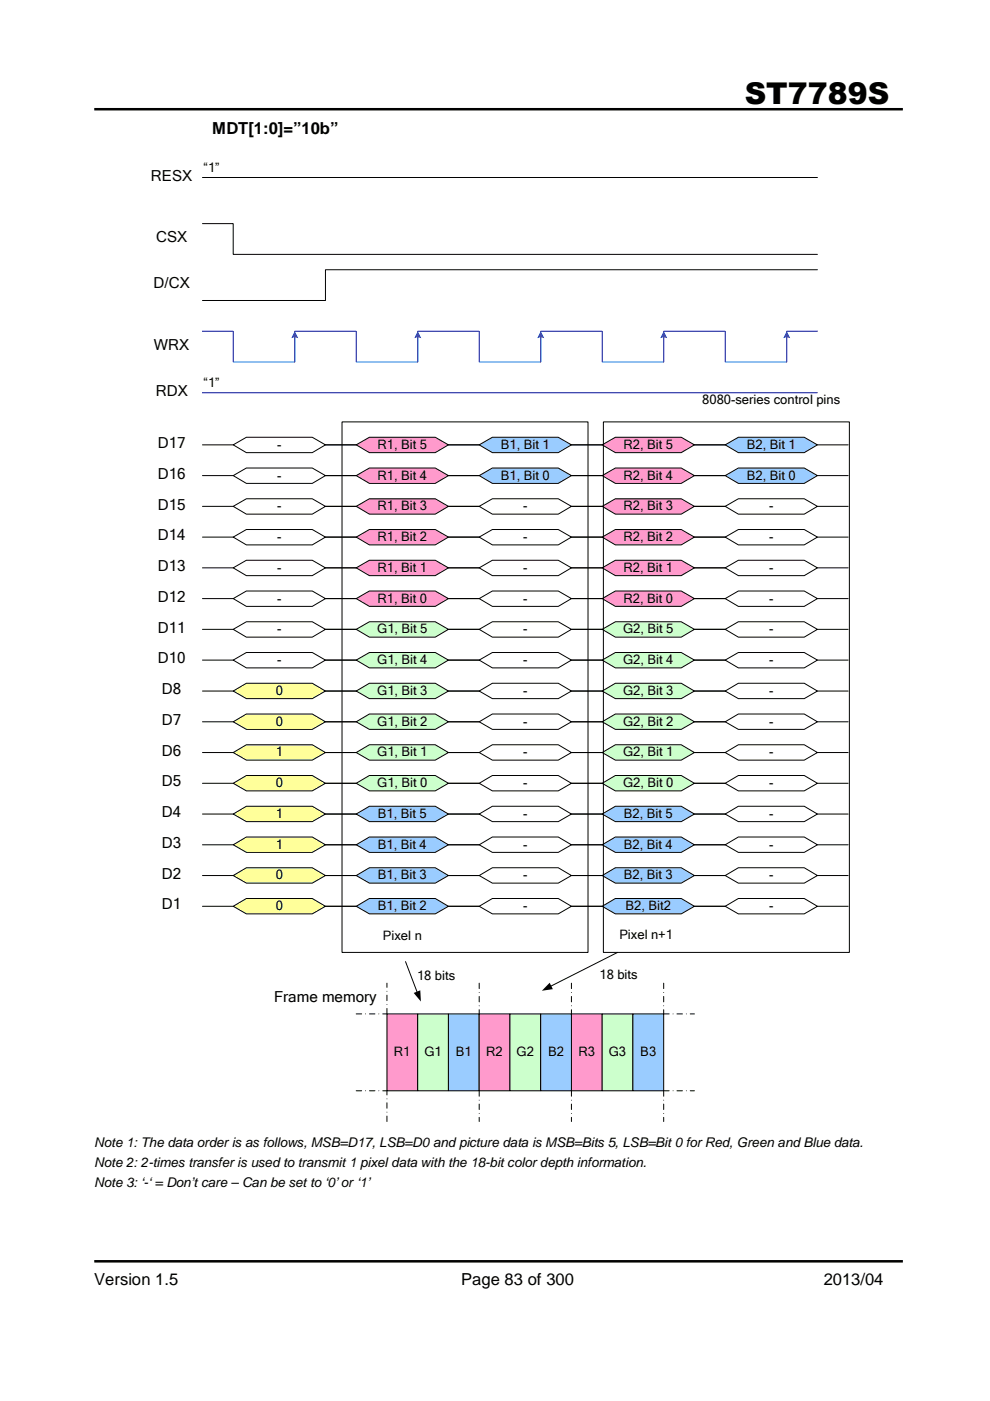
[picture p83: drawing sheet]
<svg xmlns="http://www.w3.org/2000/svg" width="210mm" height="297mm" viewBox="0 0 210 297" stroke-linecap="round" stroke-linejoin="round" font-family="sans-serif">
<defs><g id="words">
<text font-size="6.3" x="157.9" y="22">ST7789S</text>
<g font-size="3.5">
<text x="45" y="28.4">MDT[1:0]=”10b”</text>
<text x="20" y="272.5">Version 1.5</text>
<text x="97.8" y="272.5">Page 83 of 300</text>
<text x="174.7" y="272.5">2013/04</text>
</g>
<g font-size="3.2">
<text x="32" y="38.3">RESX</text>
<text x="33.1" y="51.4">CSX</text>
<text x="32.6" y="61.1">D/CX</text>
<text x="32.6" y="74.2">WRX</text>
<text x="33" y="83.9">RDX</text>
<text x="33.4" y="95">D17</text>
<text x="33.4" y="101.5">D16</text>
<text x="33.4" y="108">D15</text>
<text x="33.4" y="114.6">D14</text>
<text x="33.4" y="121.1">D13</text>
<text x="33.4" y="127.6">D12</text>
<text x="33.4" y="134.1">D11</text>
<text x="33.4" y="140.6">D10</text>
<text x="34.3" y="147.2">D8</text>
<text x="34.3" y="153.7">D7</text>
<text x="34.3" y="160.2">D6</text>
<text x="34.3" y="166.7">D5</text>
<text x="34.3" y="173.2">D4</text>
<text x="34.3" y="179.7">D3</text>
<text x="34.3" y="186.3">D2</text>
<text x="34.3" y="192.8">D1</text>
<text x="58.1" y="212.3">Frame memory</text>
</g>
<g font-size="2.8">
<text x="43.2" y="36.5">“1”</text>
<text x="43.2" y="82.1">“1”</text>
<text x="148.9" y="85.7">8080-series control pins</text>
<text x="58.8" y="95.2">-</text>
<text x="80.1" y="95.2">R1, Bit 5</text>
<text x="106.2" y="95.2">B1, Bit 1</text>
<text x="132.2" y="95.2">R2, Bit 5</text>
<text x="158.3" y="95.2">B2, Bit 1</text>
<text x="58.8" y="101.7">-</text>
<text x="80.1" y="101.7">R1, Bit 4</text>
<text x="106.2" y="101.7">B1, Bit 0</text>
<text x="132.2" y="101.7">R2, Bit 4</text>
<text x="158.3" y="101.7">B2, Bit 0</text>
<text x="58.8" y="108.2">-</text>
<text x="80.1" y="108.2">R1, Bit 3</text>
<text x="110.9" y="108.2">-</text>
<text x="132.2" y="108.2">R2, Bit 3</text>
<text x="163.1" y="108.2">-</text>
<text x="58.8" y="114.7">-</text>
<text x="80.1" y="114.7">R1, Bit 2</text>
<text x="110.9" y="114.7">-</text>
<text x="132.2" y="114.7">R2, Bit 2</text>
<text x="163.1" y="114.7">-</text>
<text x="58.8" y="121.2">-</text>
<text x="80.1" y="121.2">R1, Bit 1</text>
<text x="110.9" y="121.2">-</text>
<text x="132.2" y="121.2">R2, Bit 1</text>
<text x="163.1" y="121.2">-</text>
<text x="58.8" y="127.8">-</text>
<text x="80.1" y="127.8">R1, Bit 0</text>
<text x="110.9" y="127.8">-</text>
<text x="132.2" y="127.8">R2, Bit 0</text>
<text x="163.1" y="127.8">-</text>
<text x="58.8" y="134.3">-</text>
<text x="80" y="134.3">G1, Bit 5</text>
<text x="110.9" y="134.3">-</text>
<text x="132.1" y="134.3">G2, Bit 5</text>
<text x="163.1" y="134.3">-</text>
<text x="58.8" y="140.8">-</text>
<text x="80" y="140.8">G1, Bit 4</text>
<text x="110.9" y="140.8">-</text>
<text x="132.1" y="140.8">G2, Bit 4</text>
<text x="163.1" y="140.8">-</text>
<text x="58.5" y="147.3">0</text>
<text x="80" y="147.3">G1, Bit 3</text>
<text x="110.9" y="147.3">-</text>
<text x="132.1" y="147.3">G2, Bit 3</text>
<text x="163.1" y="147.3">-</text>
<text x="58.5" y="153.8">0</text>
<text x="80" y="153.8">G1, Bit 2</text>
<text x="110.9" y="153.8">-</text>
<text x="132.1" y="153.8">G2, Bit 2</text>
<text x="163.1" y="153.8">-</text>
<text x="58.5" y="160.4">1</text>
<text x="80" y="160.4">G1, Bit 1</text>
<text x="110.9" y="160.4">-</text>
<text x="132.1" y="160.4">G2, Bit 1</text>
<text x="163.1" y="160.4">-</text>
<text x="58.5" y="166.9">0</text>
<text x="80" y="166.9">G1, Bit 0</text>
<text x="110.9" y="166.9">-</text>
<text x="132.1" y="166.9">G2, Bit 0</text>
<text x="163.1" y="166.9">-</text>
<text x="58.5" y="173.4">1</text>
<text x="80.1" y="173.4">B1, Bit 5</text>
<text x="110.9" y="173.4">-</text>
<text x="132.2" y="173.4">B2, Bit 5</text>
<text x="163.1" y="173.4">-</text>
<text x="58.5" y="179.9">1</text>
<text x="80.1" y="179.9">B1, Bit 4</text>
<text x="110.9" y="179.9">-</text>
<text x="132.2" y="179.9">B2, Bit 4</text>
<text x="163.1" y="179.9">-</text>
<text x="58.5" y="186.4">0</text>
<text x="80.1" y="186.4">B1, Bit 3</text>
<text x="110.9" y="186.4">-</text>
<text x="132.2" y="186.4">B2, Bit 3</text>
<text x="163.1" y="186.4">-</text>
<text x="58.5" y="193">0</text>
<text x="80.1" y="193">B1, Bit 2</text>
<text x="110.9" y="193">-</text>
<text x="132.6" y="193">B2, Bit2</text>
<text x="163.1" y="193">-</text>
<text x="81.2" y="199.3">Pixel n</text>
<text x="131.3" y="199">Pixel n+1</text>
<text x="88.4" y="207.8">18 bits</text>
<text x="127.1" y="207.5">18 bits</text>
<text x="83.5" y="223.9">R1</text>
<text x="90" y="223.9">G1</text>
<text x="96.6" y="223.9">B1</text>
<text x="103.1" y="223.9">R2</text>
<text x="109.5" y="223.9">G2</text>
<text x="116.2" y="223.9">B2</text>
<text x="122.6" y="223.9">R3</text>
<text x="129.1" y="223.9">G3</text>
<text x="135.8" y="223.9">B3</text>
<text x="20" y="243.2">Note 1: The data order is as follows, MSB=D17, LSB=D0 and picture data is MSB=Bits 5, LSB=Bit 0 for Red, Green and Blue data.</text>
<text x="20" y="247.5">Note 2: 2-times transfer is used to transmit 1 pixel data with the 18-bit color depth information.</text>
<text x="20" y="251.7">Note 3: ‘-‘ = Don’t care – Can be set to ‘0’ or ‘1’</text>
</g>
</g></defs>
<path d="M20 23.2h171.4M20 267.4h171.4" fill="none" stroke="#010101" stroke-width=".53"/>
<path d="M49.4 94.3l2.8-1.6h14l2.8 1.6-2.8 1.7h-14z" fill-rule="evenodd" fill="#fff"/>
<path d="M42.9 94.3h6.5M49.4 94.3l2.8-1.6h14l2.8 1.6-2.8 1.7h-14zM69 94.3h6.5" fill="none" stroke="#010101" stroke-width=".21"/>
<path d="M42.9 70.2h6.5v6.6h13.1v-6.6h6.5M62.5 71.3v5.5M42.9 83.3h130.4" fill="none" stroke="#0101ff" stroke-width=".21"/>
<path d="M62.5 70.2l.7 1.5a1.54 1.54 0 0 0-1.4 0z" fill-rule="evenodd" fill="#0101ff"/>
<path d="M147.2 70.2h6.6v6.6h13v-6.6h6.5M166.8 71.3v5.5" fill="none" stroke="#0101ff" stroke-width=".21"/>
<path d="M166.8 70.2l.8 1.5a1.54 1.54 0 0 0-1.5 0z" fill-rule="evenodd" fill="#0101ff"/>
<path d="M121.2 70.2h6.5v6.6h13v-6.6h6.5M140.7 71.3v5.5" fill="none" stroke="#0101ff" stroke-width=".21"/>
<path d="M140.7 70.2l.8 1.5a1.54 1.54 0 0 0-1.5 0z" fill-rule="evenodd" fill="#0101ff"/>
<path d="M95.1 70.2h6.5v6.6h13v-6.6h6.6M114.6 71.3v5.5" fill="none" stroke="#0101ff" stroke-width=".21"/>
<path d="M114.6 70.2l.8 1.5a1.54 1.54 0 0 0-1.5 0z" fill-rule="evenodd" fill="#0101ff"/>
<path d="M69 70.2h6.5v6.6h13.1v-6.6h6.5M88.6 71.3v5.5" fill="none" stroke="#0101ff" stroke-width=".21"/>
<path d="M88.6 70.2l.7 1.5a1.54 1.54 0 0 0-1.5 0z" fill-rule="evenodd" fill="#0101ff"/>
<path d="M42.9 37.6h130.4M42.9 47.4h6.5v6.5h123.9M173.3 57.2h-104.3v6.5h-26.1" fill="none" stroke="#010101" stroke-width=".21"/>
<path d="M49.4 100.8l2.8-1.6h14l2.8 1.6-2.8 1.7h-14z" fill-rule="evenodd" fill="#fff"/>
<path d="M42.9 100.8h6.5M49.4 100.8l2.8-1.6h14l2.8 1.6-2.8 1.7h-14zM69 100.8h6.5" fill="none" stroke="#010101" stroke-width=".21"/>
<path d="M49.4 107.4l2.8-1.7h14l2.8 1.7-2.8 1.6h-14z" fill-rule="evenodd" fill="#fff"/>
<path d="M42.9 107.4h6.5M49.4 107.4l2.8-1.7h14l2.8 1.7-2.8 1.6h-14zM69 107.4h6.5" fill="none" stroke="#010101" stroke-width=".21"/>
<path d="M49.4 113.9l2.8-1.6h14l2.8 1.6-2.8 1.6h-14z" fill-rule="evenodd" fill="#fff"/>
<path d="M42.9 113.9h6.5M49.4 113.9l2.8-1.6h14l2.8 1.6-2.8 1.6h-14zM69 113.9h6.5" fill="none" stroke="#010101" stroke-width=".21"/>
<path d="M49.4 120.4l2.8-1.6h14l2.8 1.6-2.8 1.6h-14z" fill-rule="evenodd" fill="#fff"/>
<path d="M42.9 120.4h6.5M49.4 120.4l2.8-1.6h14l2.8 1.6-2.8 1.6h-14zM69 120.4h6.5" fill="none" stroke="#010101" stroke-width=".21"/>
<path d="M49.4 126.9l2.8-1.6h14l2.8 1.6-2.8 1.7h-14z" fill-rule="evenodd" fill="#fff"/>
<path d="M42.9 126.9h6.5M49.4 126.9l2.8-1.6h14l2.8 1.6-2.8 1.7h-14zM69 126.9h6.5" fill="none" stroke="#010101" stroke-width=".21"/>
<path d="M49.4 133.4l2.8-1.6h14l2.8 1.6-2.8 1.7h-14z" fill-rule="evenodd" fill="#fff"/>
<path d="M42.9 133.4h6.5M49.4 133.4l2.8-1.6h14l2.8 1.6-2.8 1.7h-14zM69 133.4h6.5" fill="none" stroke="#010101" stroke-width=".21"/>
<path d="M49.4 140l2.8-1.7h14l2.8 1.7-2.8 1.6h-14z" fill-rule="evenodd" fill="#fff"/>
<path d="M42.9 140h6.5M49.4 140l2.8-1.7h14l2.8 1.7-2.8 1.6h-14zM69 140h6.5M86 203.9l2.5 6.5" fill="none" stroke="#010101" stroke-width=".21"/>
<path d="M87.7 210.5l1.4-.5 .1 2.3z" fill="#010101"/>
<path d="M130.9 201.9l-14.2 7.2" fill="none" stroke="#010101" stroke-width=".21"/>
<path d="M116.5 208.4l.7 1.3-2.3 .4z" fill="#010101"/>
<path d="M82 215h6.6v16.3h-6.6z" fill-rule="evenodd" fill="#ff9acc"/>
<path d="M82 215h6.6v16.3h-6.6z" fill="none" stroke="#010101" stroke-width=".21"/>
<path d="M88.6 215h6.5v16.3h-6.5z" fill-rule="evenodd" fill="#cfc"/>
<path d="M88.6 215h6.5v16.3h-6.5z" fill="none" stroke="#010101" stroke-width=".21"/>
<path d="M95.1 215h6.5v16.3h-6.5z" fill-rule="evenodd" fill="#9accff"/>
<path d="M95.1 215h6.5v16.3h-6.5z" fill="none" stroke="#010101" stroke-width=".21"/>
<path d="M75.5 215h6.5M82 215v-6.6M101.6 208.4v6.6M121.2 208.4v6.6M140.7 208.4v6.6M140.7 215h6.5M75.5 231.3h6.5M82 237.8v-6.5M101.6 231.3v6.5M121.2 231.3v6.5M140.7 231.3h6.5M140.7 231.3v6.5" fill="none" stroke="#010101" stroke-width=".21" stroke-dasharray="1.2 .8 0 .8"/>
<path d="M101.6 215h6.5v16.3h-6.5z" fill-rule="evenodd" fill="#ff9acc"/>
<path d="M101.6 215h6.5v16.3h-6.5z" fill="none" stroke="#010101" stroke-width=".21"/>
<path d="M108.1 215h6.5v16.3h-6.5z" fill-rule="evenodd" fill="#cfc"/>
<path d="M108.1 215h6.5v16.3h-6.5z" fill="none" stroke="#010101" stroke-width=".21"/>
<path d="M114.6 215h6.6v16.3h-6.6z" fill-rule="evenodd" fill="#9accff"/>
<path d="M114.6 215h6.6v16.3h-6.6z" fill="none" stroke="#010101" stroke-width=".21"/>
<path d="M121.2 215h6.5v16.3h-6.5z" fill-rule="evenodd" fill="#ff9acc"/>
<path d="M121.2 215h6.5v16.3h-6.5z" fill="none" stroke="#010101" stroke-width=".21"/>
<path d="M127.7 215h6.5v16.3h-6.5z" fill-rule="evenodd" fill="#cfc"/>
<path d="M127.7 215h6.5v16.3h-6.5z" fill="none" stroke="#010101" stroke-width=".21"/>
<path d="M134.2 215h6.5v16.3h-6.5z" fill-rule="evenodd" fill="#9accff"/>
<path d="M134.2 215h6.5v16.3h-6.5z" fill="none" stroke="#010101" stroke-width=".21"/>
<path d="M75.5 107.4l2.8-1.7h14l2.8 1.7-2.8 1.6h-14z" fill-rule="evenodd" fill="#ff9acc"/>
<path d="M69 107.4h6.5M75.5 107.4l2.8-1.7h14l2.8 1.7-2.8 1.6h-14zM95.1 107.4h6.5" fill="none" stroke="#010101" stroke-width=".21"/>
<path d="M49.4 146.5l2.8-1.6h14l2.8 1.6-2.8 1.6h-14z" fill-rule="evenodd" fill="#ffff9a"/>
<path d="M42.9 146.5h6.5M49.4 146.5l2.8-1.6h14l2.8 1.6-2.8 1.6h-14zM69 146.5h6.5" fill="none" stroke="#010101" stroke-width=".21"/>
<path d="M75.5 113.9l2.8-1.6h14l2.8 1.6-2.8 1.6h-14z" fill-rule="evenodd" fill="#ff9acc"/>
<path d="M69 113.9h6.5M75.5 113.9l2.8-1.6h14l2.8 1.6-2.8 1.6h-14zM95.1 113.9h6.5" fill="none" stroke="#010101" stroke-width=".21"/>
<path d="M49.4 153l2.8-1.6h14l2.8 1.6-2.8 1.6h-14z" fill-rule="evenodd" fill="#ffff9a"/>
<path d="M42.9 153h6.5M49.4 153l2.8-1.6h14l2.8 1.6-2.8 1.6h-14zM69 153h6.5" fill="none" stroke="#010101" stroke-width=".21"/>
<path d="M75.5 120.4l2.8-1.6h14l2.8 1.6-2.8 1.6h-14z" fill-rule="evenodd" fill="#ff9acc"/>
<path d="M69 120.4h6.5M75.5 120.4l2.8-1.6h14l2.8 1.6-2.8 1.6h-14zM95.1 120.4h6.5" fill="none" stroke="#010101" stroke-width=".21"/>
<path d="M49.4 159.6l2.8-1.7h14l2.8 1.7-2.8 1.6h-14z" fill-rule="evenodd" fill="#ffff9a"/>
<path d="M42.9 159.6h6.5M49.4 159.6l2.8-1.7h14l2.8 1.7-2.8 1.6h-14zM69 159.6h6.5" fill="none" stroke="#010101" stroke-width=".21"/>
<path d="M75.5 126.9l2.8-1.6h14l2.8 1.6-2.8 1.7h-14z" fill-rule="evenodd" fill="#ff9acc"/>
<path d="M69 126.9h6.5M75.5 126.9l2.8-1.6h14l2.8 1.6-2.8 1.7h-14zM95.1 126.9h6.5" fill="none" stroke="#010101" stroke-width=".21"/>
<path d="M49.4 166.1l2.8-1.7h14l2.8 1.7-2.8 1.6h-14z" fill-rule="evenodd" fill="#ffff9a"/>
<path d="M42.9 166.1h6.5M49.4 166.1l2.8-1.7h14l2.8 1.7-2.8 1.6h-14zM69 166.1h6.5" fill="none" stroke="#010101" stroke-width=".21"/>
<path d="M49.4 172.6l2.8-1.7h14l2.8 1.7-2.8 1.6h-14z" fill-rule="evenodd" fill="#ffff9a"/>
<path d="M42.9 172.6h6.5M49.4 172.6l2.8-1.7h14l2.8 1.7-2.8 1.6h-14zM69 172.6h6.5" fill="none" stroke="#010101" stroke-width=".21"/>
<path d="M49.4 179.1l2.8-1.6h14l2.8 1.6-2.8 1.6h-14z" fill-rule="evenodd" fill="#ffff9a"/>
<path d="M42.9 179.1h6.5M49.4 179.1l2.8-1.6h14l2.8 1.6-2.8 1.6h-14zM69 179.1h6.5" fill="none" stroke="#010101" stroke-width=".21"/>
<path d="M49.4 185.6l2.8-1.6h14l2.8 1.6-2.8 1.6h-14z" fill-rule="evenodd" fill="#ffff9a"/>
<path d="M42.9 185.6h6.5M49.4 185.6l2.8-1.6h14l2.8 1.6-2.8 1.6h-14zM69 185.6h6.5" fill="none" stroke="#010101" stroke-width=".21"/>
<path d="M49.4 192.2l2.8-1.7h14l2.8 1.7-2.8 1.6h-14z" fill-rule="evenodd" fill="#ffff9a"/>
<g fill="none" stroke="#010101" stroke-width=".21">
<path d="M95.1 107.4h6.5M95.1 113.9h6.5M101.6 107.4l2.8-1.7h14l2.8 1.7-2.8 1.6h-14zM101.6 113.9l2.8-1.6h14l2.8 1.6-2.8 1.6h-14zM121.2 107.4h6.5M121.2 113.9h6.5M95.1 120.4h6.5M95.1 126.9h6.5M101.6 120.4l2.8-1.6h14l2.8 1.6-2.8 1.6h-14zM101.6 126.9l2.8-1.6h14l2.8 1.6-2.8 1.7h-14zM121.2 120.4h6.5M121.2 126.9h6.5"/>
<path d="M42.9 192.2h6.5M49.4 192.2l2.8-1.7h14l2.8 1.7-2.8 1.6h-14zM69 192.2h6.5"/>
</g>
<path d="M127.7 159.6l2.8-1.7h13.9l2.8 1.7-2.8 1.6h-13.9z" fill-rule="evenodd" fill="#cfc"/>
<path d="M121.2 159.6h6.5M127.7 159.6l2.8-1.7h13.9l2.8 1.7-2.8 1.6h-13.9zM147.2 159.6h6.6" fill="none" stroke="#010101" stroke-width=".21"/>
<path d="M127.7 166.1l2.8-1.7h13.9l2.8 1.7-2.8 1.6h-13.9z" fill-rule="evenodd" fill="#cfc"/>
<path d="M121.2 166.1h6.5M127.7 166.1l2.8-1.7h13.9l2.8 1.7-2.8 1.6h-13.9zM147.2 166.1h6.6" fill="none" stroke="#010101" stroke-width=".21"/>
<path d="M127.7 172.6l2.8-1.7h13.9l2.8 1.7-2.8 1.6h-13.9z" fill-rule="evenodd" fill="#9accff"/>
<path d="M121.2 172.6h6.5M127.7 172.6l2.8-1.7h13.9l2.8 1.7-2.8 1.6h-13.9zM147.2 172.6h6.6" fill="none" stroke="#010101" stroke-width=".21"/>
<path d="M127.7 179.1l2.8-1.6h13.9l2.8 1.6-2.8 1.6h-13.9z" fill-rule="evenodd" fill="#9accff"/>
<path d="M121.2 179.1h6.5M127.7 179.1l2.8-1.6h13.9l2.8 1.6-2.8 1.6h-13.9zM147.2 179.1h6.6" fill="none" stroke="#010101" stroke-width=".21"/>
<path d="M101.6 100.8l2.8-1.6h14l2.8 1.6-2.8 1.7h-14z" fill-rule="evenodd" fill="#9accff"/>
<path d="M95.1 100.8h6.5M101.6 100.8l2.8-1.6h14l2.8 1.6-2.8 1.7h-14zM121.2 100.8h6.5" fill="none" stroke="#010101" stroke-width=".21"/>
<path d="M127.7 153l2.8-1.6h13.9l2.8 1.6-2.8 1.6h-13.9z" fill-rule="evenodd" fill="#cfc"/>
<path d="M121.2 153h6.5M127.7 153l2.8-1.6h13.9l2.8 1.6-2.8 1.6h-13.9zM147.2 153h6.6" fill="none" stroke="#010101" stroke-width=".21"/>
<path d="M75.5 100.8l2.8-1.6h14l2.8 1.6-2.8 1.7h-14z" fill-rule="evenodd" fill="#ff9acc"/>
<path d="M69 100.8h6.5M75.5 100.8l2.8-1.6h14l2.8 1.6-2.8 1.7h-14zM95.1 100.8h6.5" fill="none" stroke="#010101" stroke-width=".21"/>
<path d="M75.5 159.6l2.8-1.7h14l2.8 1.7-2.8 1.6h-14z" fill-rule="evenodd" fill="#cfc"/>
<path d="M69 159.6h6.5M75.5 159.6l2.8-1.7h14l2.8 1.7-2.8 1.6h-14zM95.1 159.6h6.5" fill="none" stroke="#010101" stroke-width=".21"/>
<path d="M75.5 166.1l2.8-1.7h14l2.8 1.7-2.8 1.6h-14z" fill-rule="evenodd" fill="#cfc"/>
<path d="M69 166.1h6.5M75.5 166.1l2.8-1.7h14l2.8 1.7-2.8 1.6h-14zM95.1 166.1h6.5" fill="none" stroke="#010101" stroke-width=".21"/>
<path d="M75.5 172.6l2.8-1.7h14l2.8 1.7-2.8 1.6h-14z" fill-rule="evenodd" fill="#9accff"/>
<path d="M69 172.6h6.5M75.5 172.6l2.8-1.7h14l2.8 1.7-2.8 1.6h-14zM95.1 172.6h6.5" fill="none" stroke="#010101" stroke-width=".21"/>
<path d="M75.5 179.1l2.8-1.6h14l2.8 1.6-2.8 1.6h-14z" fill-rule="evenodd" fill="#9accff"/>
<g fill="none" stroke="#010101" stroke-width=".21">
<path d="M147.2 159.6h6.6M153.8 159.6l2.7-1.7h14l2.8 1.7-2.8 1.6h-14zM173.3 159.6h6.5M69 179.1h6.5M75.5 179.1l2.8-1.6h14l2.8 1.6-2.8 1.6h-14zM95.1 179.1h6.5M147.2 179.1h6.6M147.2 166.1h6.6M147.2 172.6h6.6M153.8 166.1l2.7-1.7h14l2.8 1.7-2.8 1.6h-14zM153.8 172.6l2.7-1.7h14l2.8 1.7-2.8 1.6h-14zM153.8 179.1l2.7-1.6h14l2.8 1.6-2.8 1.6h-14z"/>
<path d="M173.3 179.1h6.5M173.3 166.1h6.5M173.3 172.6h6.5"/>
</g>
<path d="M75.5 146.5l2.8-1.6h14l2.8 1.6-2.8 1.6h-14z" fill-rule="evenodd" fill="#cfc"/>
<path d="M69 146.5h6.5M75.5 146.5l2.8-1.6h14l2.8 1.6-2.8 1.6h-14zM95.1 146.5h6.5" fill="none" stroke="#010101" stroke-width=".21"/>
<path d="M75.5 153l2.8-1.6h14l2.8 1.6-2.8 1.6h-14z" fill-rule="evenodd" fill="#cfc"/>
<path d="M69 153h6.5M75.5 153l2.8-1.6h14l2.8 1.6-2.8 1.6h-14zM95.1 153h6.5M147.2 153h6.6M147.2 146.5h6.6M153.8 146.5l2.7-1.6h14l2.8 1.6-2.8 1.6h-14zM153.8 153l2.7-1.6h14l2.8 1.6-2.8 1.6h-14zM173.3 153h6.5M173.3 146.5h6.5" fill="none" stroke="#010101" stroke-width=".21"/>
<path d="M75.5 94.3l2.8-1.6h14l2.8 1.6-2.8 1.7h-14z" fill-rule="evenodd" fill="#ff9acc"/>
<path d="M69 94.3h6.5M75.5 94.3l2.8-1.6h14l2.8 1.6-2.8 1.7h-14zM95.1 94.3h6.5" fill="none" stroke="#010101" stroke-width=".21"/>
<path d="M75.5 133.4l2.8-1.6h14l2.8 1.6-2.8 1.7h-14z" fill-rule="evenodd" fill="#cfc"/>
<path d="M69 133.4h6.5M75.5 133.4l2.8-1.6h14l2.8 1.6-2.8 1.7h-14zM95.1 133.4h6.5" fill="none" stroke="#010101" stroke-width=".21"/>
<path d="M101.6 133.4l2.8-1.6h14l2.8 1.6-2.8 1.7h-14z" fill-rule="evenodd" fill="#fff"/>
<path d="M95.1 133.4h6.5M101.6 133.4l2.8-1.6h14l2.8 1.6-2.8 1.7h-14zM121.2 133.4h6.5" fill="none" stroke="#010101" stroke-width=".21"/>
<path d="M127.7 133.4l2.8-1.6h13.9l2.8 1.6-2.8 1.7h-13.9z" fill-rule="evenodd" fill="#cfc"/>
<path d="M121.2 133.4h6.5M127.7 133.4l2.8-1.6h13.9l2.8 1.6-2.8 1.7h-13.9zM147.2 133.4h6.6" fill="none" stroke="#010101" stroke-width=".21"/>
<path d="M153.8 133.4l2.7-1.6h14l2.8 1.6-2.8 1.7h-14z" fill-rule="evenodd" fill="#fff"/>
<path d="M147.2 133.4h6.6M153.8 133.4l2.7-1.6h14l2.8 1.6-2.8 1.7h-14zM173.3 133.4h6.5" fill="none" stroke="#010101" stroke-width=".21"/>
<path d="M75.5 140l2.8-1.7h14l2.8 1.7-2.8 1.6h-14z" fill-rule="evenodd" fill="#cfc"/>
<path d="M69 140h6.5M75.5 140l2.8-1.7h14l2.8 1.7-2.8 1.6h-14zM95.1 140h6.5" fill="none" stroke="#010101" stroke-width=".21"/>
<path d="M101.6 140l2.8-1.7h14l2.8 1.7-2.8 1.6h-14z" fill-rule="evenodd" fill="#fff"/>
<path d="M95.1 140h6.5M101.6 140l2.8-1.7h14l2.8 1.7-2.8 1.6h-14zM121.2 140h6.5" fill="none" stroke="#010101" stroke-width=".21"/>
<path d="M127.7 140l2.8-1.7h13.9l2.8 1.7-2.8 1.6h-13.9z" fill-rule="evenodd" fill="#cfc"/>
<path d="M121.2 140h6.5M127.7 140l2.8-1.7h13.9l2.8 1.7-2.8 1.6h-13.9zM147.2 140h6.6" fill="none" stroke="#010101" stroke-width=".21"/>
<path d="M153.8 140l2.7-1.7h14l2.8 1.7-2.8 1.6h-14z" fill-rule="evenodd" fill="#fff"/>
<path d="M147.2 140h6.6M153.8 140l2.7-1.7h14l2.8 1.7-2.8 1.6h-14zM173.3 140h6.5" fill="none" stroke="#010101" stroke-width=".21"/>
<path d="M101.6 94.3l2.8-1.6h14l2.8 1.6-2.8 1.7h-14z" fill-rule="evenodd" fill="#9accff"/>
<path d="M95.1 94.3h6.5M101.6 94.3l2.8-1.6h14l2.8 1.6-2.8 1.7h-14zM121.2 94.3h6.5" fill="none" stroke="#010101" stroke-width=".21"/>
<path d="M127.7 146.5l2.8-1.6h13.9l2.8 1.6-2.8 1.6h-13.9z" fill-rule="evenodd" fill="#cfc"/>
<path d="M121.2 146.5h6.5M127.7 146.5l2.8-1.6h13.9l2.8 1.6-2.8 1.6h-13.9zM147.2 146.5h6.6" fill="none" stroke="#010101" stroke-width=".21"/>
<path d="M75.5 185.6l2.8-1.6h14l2.8 1.6-2.8 1.6h-14z" fill-rule="evenodd" fill="#9accff"/>
<path d="M69 185.6h6.5M75.5 185.6l2.8-1.6h14l2.8 1.6-2.8 1.6h-14zM95.1 185.6h6.5" fill="none" stroke="#010101" stroke-width=".21"/>
<path d="M101.6 185.6l2.8-1.6h14l2.8 1.6-2.8 1.6h-14z" fill-rule="evenodd" fill="#fff"/>
<path d="M95.1 185.6h6.5M101.6 185.6l2.8-1.6h14l2.8 1.6-2.8 1.6h-14zM121.2 185.6h6.5" fill="none" stroke="#010101" stroke-width=".21"/>
<path d="M127.7 185.6l2.8-1.6h13.9l2.8 1.6-2.8 1.6h-13.9z" fill-rule="evenodd" fill="#9accff"/>
<path d="M121.2 185.6h6.5M127.7 185.6l2.8-1.6h13.9l2.8 1.6-2.8 1.6h-13.9zM147.2 185.6h6.6" fill="none" stroke="#010101" stroke-width=".21"/>
<path d="M153.8 185.6l2.7-1.6h14l2.8 1.6-2.8 1.6h-14z" fill-rule="evenodd" fill="#fff"/>
<path d="M147.2 185.6h6.6M153.8 185.6l2.7-1.6h14l2.8 1.6-2.8 1.6h-14zM173.3 185.6h6.5" fill="none" stroke="#010101" stroke-width=".21"/>
<path d="M75.5 192.2l2.8-1.7h14l2.8 1.7-2.8 1.6h-14z" fill-rule="evenodd" fill="#9accff"/>
<path d="M69 192.2h6.5M75.5 192.2l2.8-1.7h14l2.8 1.7-2.8 1.6h-14zM95.1 192.2h6.5" fill="none" stroke="#010101" stroke-width=".21"/>
<path d="M101.6 192.2l2.8-1.7h14l2.8 1.7-2.8 1.6h-14z" fill-rule="evenodd" fill="#fff"/>
<path d="M95.1 192.2h6.5M101.6 192.2l2.8-1.7h14l2.8 1.7-2.8 1.6h-14zM121.2 192.2h6.5" fill="none" stroke="#010101" stroke-width=".21"/>
<path d="M127.7 192.2l2.8-1.7h13.9l2.8 1.7-2.8 1.6h-13.9z" fill-rule="evenodd" fill="#9accff"/>
<path d="M121.2 192.2h6.5M127.7 192.2l2.8-1.7h13.9l2.8 1.7-2.8 1.6h-13.9zM147.2 192.2h6.6" fill="none" stroke="#010101" stroke-width=".21"/>
<path d="M153.8 192.2l2.7-1.7h14l2.8 1.7-2.8 1.6h-14z" fill-rule="evenodd" fill="#fff"/>
<path d="M147.2 192.2h6.6M153.8 192.2l2.7-1.7h14l2.8 1.7-2.8 1.6h-14zM173.3 192.2h6.5" fill="none" stroke="#010101" stroke-width=".21"/>
<path d="M127.7 107.4l2.8-1.7h13.9l2.8 1.7-2.8 1.6h-13.9z" fill-rule="evenodd" fill="#ff9acc"/>
<path d="M121.2 107.4h6.5M127.7 107.4l2.8-1.7h13.9l2.8 1.7-2.8 1.6h-13.9zM147.2 107.4h6.6" fill="none" stroke="#010101" stroke-width=".21"/>
<path d="M127.7 113.9l2.8-1.6h13.9l2.8 1.6-2.8 1.6h-13.9z" fill-rule="evenodd" fill="#ff9acc"/>
<path d="M121.2 113.9h6.5M127.7 113.9l2.8-1.6h13.9l2.8 1.6-2.8 1.6h-13.9zM147.2 113.9h6.6" fill="none" stroke="#010101" stroke-width=".21"/>
<path d="M127.7 120.4l2.8-1.6h13.9l2.8 1.6-2.8 1.6h-13.9z" fill-rule="evenodd" fill="#ff9acc"/>
<path d="M121.2 120.4h6.5M127.7 120.4l2.8-1.6h13.9l2.8 1.6-2.8 1.6h-13.9zM147.2 120.4h6.6" fill="none" stroke="#010101" stroke-width=".21"/>
<path d="M127.7 126.9l2.8-1.6h13.9l2.8 1.6-2.8 1.7h-13.9z" fill-rule="evenodd" fill="#ff9acc"/>
<path d="M121.2 126.9h6.5M127.7 126.9l2.8-1.6h13.9l2.8 1.6-2.8 1.7h-13.9zM147.2 126.9h6.6" fill="none" stroke="#010101" stroke-width=".21"/>
<path d="M127.7 94.3l2.8-1.6h13.9l2.8 1.6-2.8 1.7h-13.9z" fill-rule="evenodd" fill="#ff9acc"/>
<path d="M121.2 94.3h6.5M127.7 94.3l2.8-1.6h13.9l2.8 1.6-2.8 1.7h-13.9zM147.2 94.3h6.6" fill="none" stroke="#010101" stroke-width=".21"/>
<path d="M127.7 100.8l2.8-1.6h13.9l2.8 1.6-2.8 1.7h-13.9z" fill-rule="evenodd" fill="#ff9acc"/>
<g fill="none" stroke="#010101" stroke-width=".21">
<path d="M121.2 100.8h6.5M127.7 100.8l2.8-1.6h13.9l2.8 1.6-2.8 1.7h-13.9zM147.2 100.8h6.6M147.2 107.4h6.6M147.2 113.9h6.6M153.8 107.4l2.7-1.7h14l2.8 1.7-2.8 1.6h-14zM153.8 113.9l2.7-1.6h14l2.8 1.6-2.8 1.6h-14zM173.3 107.4h6.5M173.3 113.9h6.5M147.2 120.4h6.6M147.2 126.9h6.6M153.8 120.4l2.7-1.6h14l2.8 1.6-2.8 1.6h-14z"/>
<path d="M153.8 126.9l2.7-1.6h14l2.8 1.6-2.8 1.7h-14zM173.3 120.4h6.5M173.3 126.9h6.5"/>
</g>
<path d="M153.8 100.8l2.7-1.6h14l2.8 1.6-2.8 1.7h-14z" fill-rule="evenodd" fill="#9accff"/>
<path d="M147.2 100.8h6.6M153.8 100.8l2.7-1.6h14l2.8 1.6-2.8 1.7h-14zM173.3 100.8h6.5" fill="none" stroke="#010101" stroke-width=".21"/>
<path d="M153.8 94.3l2.7-1.6h14l2.8 1.6-2.8 1.7h-14z" fill-rule="evenodd" fill="#9accff"/>
<g fill="none" stroke="#010101" stroke-width=".21">
<path d="M72.5 89.5h52.2v112.4h-52.2zM127.9 89.5h52.2v112.4h-52.2zM147.2 94.3h6.6M153.8 94.3l2.7-1.6h14l2.8 1.6-2.8 1.7h-14zM173.3 94.3h6.5M95.1 159.6h6.5M95.1 153h6.5M95.1 146.5h6.5M101.6 159.6l2.8-1.7h14l2.8 1.7-2.8 1.6h-14zM101.6 153l2.8-1.6h14l2.8 1.6-2.8 1.6h-14zM101.6 146.5l2.8-1.6h14l2.8 1.6-2.8 1.6h-14zM121.2 159.6h6.5"/>
<path d="M121.2 153h6.5M121.2 146.5h6.5M95.1 166.1h6.5M95.1 172.6h6.5M95.1 179.1h6.5M101.6 166.1l2.8-1.7h14l2.8 1.7-2.8 1.6h-14zM101.6 172.6l2.8-1.7h14l2.8 1.7-2.8 1.6h-14zM101.6 179.1l2.8-1.6h14l2.8 1.6-2.8 1.6h-14zM121.2 166.1h6.5M121.2 172.6h6.5M121.2 179.1h6.5"/>
</g>
<use href="#words"/>
</svg>
